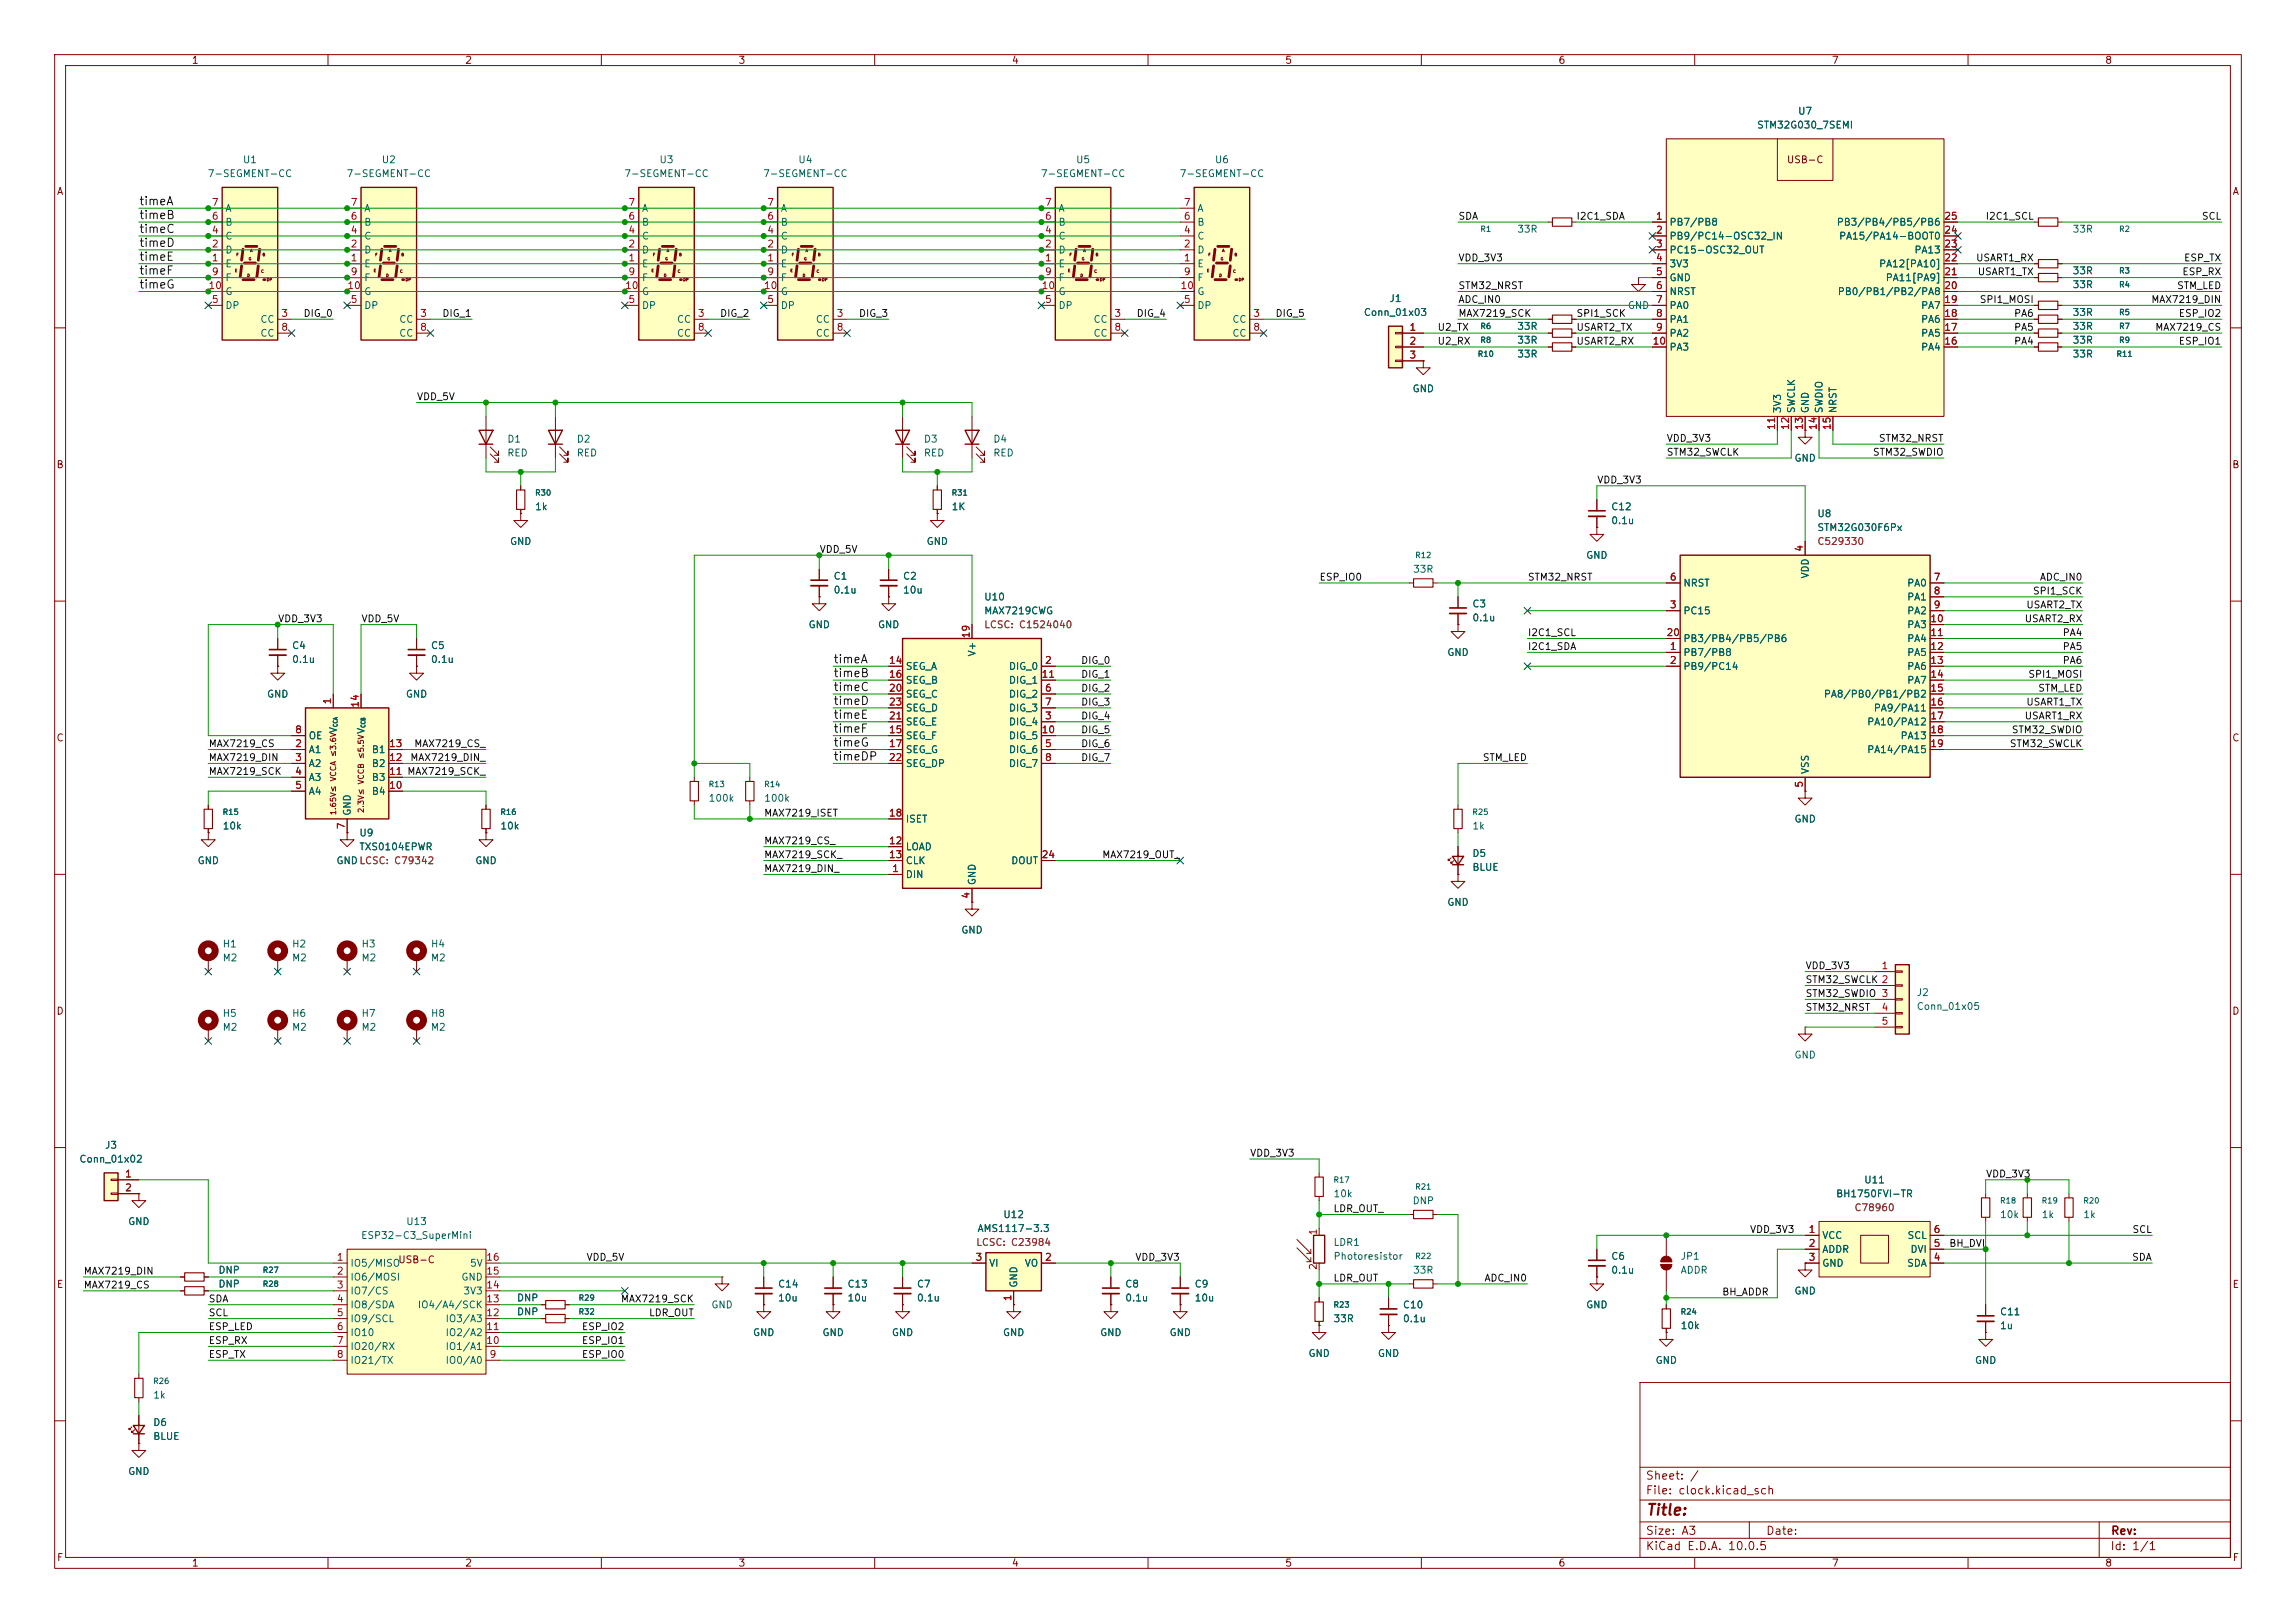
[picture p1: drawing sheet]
<svg xmlns="http://www.w3.org/2000/svg" width="420mm" height="297mm" viewBox="0 0 420 297" stroke-linecap="round" stroke-linejoin="round" font-family="sans-serif">
<defs><g id="words">
<text font-size="2" fill="#840000" x="301" y="277.8">Title:</text>
<g font-size="1.5" fill="#0f0f0f">
<text x="25.3" y="40.5">timeB</text>
<text x="25.3" y="37.9">timeA</text>
<text x="25.3" y="45.6">timeD</text>
<text x="25.3" y="43">timeC</text>
<text x="25.3" y="48.1">timeE</text>
<text x="25.3" y="50.6">timeF</text>
<text x="25.3" y="53.2">timeG</text>
<text x="152.3" y="121.8">timeA</text>
<text x="152.3" y="124.3">timeB</text>
<text x="152.3" y="126.8">timeC</text>
<text x="152.3" y="129.4">timeD</text>
<text x="152.3" y="131.9">timeE</text>
<text x="152.3" y="134.5">timeF</text>
<text x="152.3" y="137">timeG</text>
<text x="152.3" y="139.5">timeDP</text>
</g>
<g font-size="1.5" fill="#840000">
<text x="300.9" y="273.8">File: clock.kicad_sch</text>
<text x="300.9" y="271.1">Sheet: /</text>
<text x="300.9" y="281.2">Size: A3</text>
<text x="322.9" y="281.2">Date:</text>
<text x="386" y="281.2">Rev:</text>
<text x="300.9" y="284">KiCad E.D.A. 10.0.5</text>
<text x="385.9" y="284">Id: 1/1</text>
</g>
<g font-size="1.3" fill="#840000">
<text x="35" y="12">1</text>
<text x="85" y="12">2</text>
<text x="135" y="12">3</text>
<text x="185" y="12">4</text>
<text x="235" y="12">5</text>
<text x="285" y="12">6</text>
<text x="335" y="12">7</text>
<text x="385" y="12">8</text>
<text x="10.3" y="36">A</text>
<text x="326.7" y="30.2">USB-C</text>
<text x="408.3" y="36">A</text>
<text x="10.2" y="86">B</text>
<text x="408.2" y="86">B</text>
<text x="10.2" y="136">C</text>
<text x="408.2" y="136">C</text>
<text x="10.2" y="186">D</text>
<text x="408.2" y="186">D</text>
<text x="72.7" y="231.5">USB-C</text>
<text x="10.3" y="236">E</text>
<text x="408.3" y="236">E</text>
<text x="10.3" y="286">F</text>
<text x="35" y="287">1</text>
<text x="85" y="287">2</text>
<text x="135" y="287">3</text>
<text x="185" y="287">4</text>
<text x="235" y="287">5</text>
<text x="285" y="287">6</text>
<text x="335" y="287">7</text>
<text x="385" y="287">8</text>
<text x="408.3" y="286">F</text>
</g>
<g font-size="1.3" fill="#006464">
<text x="321.3" y="23.8">STM32G030_7SEMI</text>
<text x="328.8" y="21.3">U7</text>
<text x="37.9" y="32.7">7-SEGMENT-CC</text>
<text x="44.3" y="30.2">U1</text>
<text x="63.3" y="32.7">7-SEGMENT-CC</text>
<text x="69.7" y="30.2">U2</text>
<text x="114.1" y="32.7">7-SEGMENT-CC</text>
<text x="120.5" y="30.2">U3</text>
<text x="139.5" y="32.7">7-SEGMENT-CC</text>
<text x="145.9" y="30.2">U4</text>
<text x="190.3" y="32.7">7-SEGMENT-CC</text>
<text x="196.7" y="30.2">U5</text>
<text x="215.7" y="32.7">7-SEGMENT-CC</text>
<text x="222.1" y="30.2">U6</text>
<text x="41.1" y="41.6">B</text>
<text x="41.1" y="39.1">A</text>
<text x="66.5" y="41.6">B</text>
<text x="66.5" y="39.1">A</text>
<text x="117.3" y="41.6">B</text>
<text x="117.3" y="39.1">A</text>
<text x="142.7" y="41.6">B</text>
<text x="142.7" y="39.1">A</text>
<text x="193.5" y="41.6">B</text>
<text x="193.5" y="39.1">A</text>
<text x="218.9" y="41.6">B</text>
<text x="218.9" y="39.1">A</text>
<text x="305.3" y="41.6">PB7/PB8</text>
<text x="335.9" y="41.6">PB3/PB4/PB5/PB6</text>
<text x="41.1" y="46.7">D</text>
<text x="41.1" y="44.1">C</text>
<text x="66.5" y="46.7">D</text>
<text x="66.5" y="44.1">C</text>
<text x="117.3" y="46.7">D</text>
<text x="117.3" y="44.1">C</text>
<text x="142.7" y="46.7">D</text>
<text x="142.7" y="44.1">C</text>
<text x="193.5" y="46.7">D</text>
<text x="193.5" y="44.1">C</text>
<text x="218.9" y="46.7">D</text>
<text x="218.9" y="44.1">C</text>
<text x="277.4" y="42.9">33R</text>
<text x="305.3" y="44.1">PB9/PC14-OSC32_IN</text>
<text x="305.3" y="46.7">PC15-OSC32_OUT</text>
<text x="336.3" y="44.1">PA15/PA14-BOOT0</text>
<text x="350.1" y="46.7">PA13</text>
<text x="379" y="42.9">33R</text>
<text x="41.1" y="49.2">E</text>
<text x="41.1" y="51.8">F</text>
<text x="66.5" y="49.2">E</text>
<text x="66.5" y="51.8">F</text>
<text x="117.3" y="49.2">E</text>
<text x="117.3" y="51.8">F</text>
<text x="142.7" y="49.2">E</text>
<text x="142.7" y="51.8">F</text>
<text x="193.5" y="49.2">E</text>
<text x="193.5" y="51.8">F</text>
<text x="218.9" y="49.2">E</text>
<text x="218.9" y="51.8">F</text>
<text x="305.3" y="49.2">3V3</text>
<text x="305.3" y="51.8">GND</text>
<text x="343.6" y="49.2">PA12[PA10]</text>
<text x="344.8" y="51.8">PA11[PA9]</text>
<text x="379" y="50.5">33R</text>
<text x="379" y="53">33R</text>
<text x="41.1" y="56.8">DP</text>
<text x="41.1" y="54.3">G</text>
<text x="47.5" y="59.4">CC</text>
<text x="66.5" y="56.8">DP</text>
<text x="66.5" y="54.3">G</text>
<text x="72.9" y="59.4">CC</text>
<text x="117.3" y="56.8">DP</text>
<text x="117.3" y="54.3">G</text>
<text x="123.7" y="59.4">CC</text>
<text x="142.7" y="56.8">DP</text>
<text x="142.7" y="54.3">G</text>
<text x="149.1" y="59.4">CC</text>
<text x="193.5" y="56.8">DP</text>
<text x="193.5" y="54.3">G</text>
<text x="199.9" y="59.4">CC</text>
<text x="218.9" y="56.8">DP</text>
<text x="218.9" y="54.3">G</text>
<text x="225.3" y="59.4">CC</text>
<text x="249.4" y="58.1">Conn_01x03</text>
<text x="254.1" y="55.6">J1</text>
<text x="297.7" y="56.8">GND</text>
<text x="305.3" y="56.8">PA0</text>
<text x="305.3" y="59.4">PA1</text>
<text x="305.3" y="54.3">NRST</text>
<text x="336.1" y="54.3">PB0/PB1/PB2/PA8</text>
<text x="351.3" y="59.4">PA6</text>
<text x="351.3" y="56.8">PA7</text>
<text x="379" y="58.1">33R</text>
<text x="47.5" y="61.9">CC</text>
<text x="72.9" y="61.9">CC</text>
<text x="123.7" y="61.9">CC</text>
<text x="149.1" y="61.9">CC</text>
<text x="199.9" y="61.9">CC</text>
<text x="225.3" y="61.9">CC</text>
<text x="277.4" y="60.7">33R</text>
<text x="277.4" y="63.2">33R</text>
<text x="277.4" y="65.7">33R</text>
<text x="305.3" y="61.9">PA2</text>
<text x="305.3" y="64.5">PA3</text>
<text x="351.3" y="64.5">PA4</text>
<text x="351.3" y="61.9">PA5</text>
<text x="379" y="63.2">33R</text>
<text x="379" y="60.7">33R</text>
<text x="379" y="65.7">33R</text>
<text x="258.3" y="72.1">GND</text>
<text x="326.1" y="75.7" transform="rotate(-90 326.1 75.7)">3V3</text>
<text x="328.6" y="75.7" transform="rotate(-90 328.6 75.7)">SWCLK</text>
<text x="331.2" y="75.7" transform="rotate(-90 331.2 75.7)">GND</text>
<text x="333.7" y="75.7" transform="rotate(-90 333.7 75.7)">SWDIO</text>
<text x="336.2" y="75.7" transform="rotate(-90 336.2 75.7)">NRST</text>
<text x="92.7" y="81.3">D1</text>
<text x="92.7" y="83.8">RED</text>
<text x="105.4" y="81.3">D2</text>
<text x="105.4" y="83.8">RED</text>
<text x="168.9" y="81.3">D3</text>
<text x="168.9" y="83.8">RED</text>
<text x="181.6" y="81.3">D4</text>
<text x="181.6" y="83.8">RED</text>
<text x="328.1" y="84.8">GND</text>
<text x="97.8" y="93.7">1k</text>
<text x="174" y="93.7">1K</text>
<text x="294.6" y="93.7">C12</text>
<text x="332.3" y="94.9">U8</text>
<text x="93.2" y="100">GND</text>
<text x="169.4" y="100">GND</text>
<text x="294.6" y="96.2">0.1u</text>
<text x="332.3" y="97.5">STM32G030F6Px</text>
<text x="152.4" y="106.4">C1</text>
<text x="165.1" y="106.4">C2</text>
<text x="258.4" y="105.1">33R</text>
<text x="290" y="102.6">GND</text>
<text x="307.8" y="107.6">NRST</text>
<text x="331.2" y="106" transform="rotate(-90 331.2 106)">VDD</text>
<text x="348.8" y="107.6">PA0</text>
<text x="152.4" y="108.9">0.1u</text>
<text x="165.1" y="108.9">10u</text>
<text x="179.9" y="110.2">U10</text>
<text x="179.9" y="112.7">MAX7219CWG</text>
<text x="269.2" y="111.5">C3</text>
<text x="269.2" y="114">0.1u</text>
<text x="307.8" y="112.7">PC15</text>
<text x="348.8" y="110.2">PA1</text>
<text x="348.8" y="112.7">PA2</text>
<text x="53.3" y="119.1">C4</text>
<text x="78.7" y="119.1">C5</text>
<text x="147.8" y="115.3">GND</text>
<text x="160.5" y="115.3">GND</text>
<text x="307.8" y="117.8">PB3/PB4/PB5/PB6</text>
<text x="348.8" y="115.3">PA3</text>
<text x="348.8" y="117.8">PA4</text>
<text x="53.3" y="121.6">0.1u</text>
<text x="78.7" y="121.6">0.1u</text>
<text x="165.6" y="122.9">SEG_A</text>
<text x="165.6" y="125.4">SEG_B</text>
<text x="178.8" y="120.2" transform="rotate(-90 178.8 120.2)">V+</text>
<text x="184.4" y="122.9">DIG_0</text>
<text x="184.4" y="125.4">DIG_1</text>
<text x="264.6" y="120.3">GND</text>
<text x="307.8" y="120.3">PB7/PB8</text>
<text x="307.8" y="122.9">PB9/PC14</text>
<text x="348.8" y="120.3">PA5</text>
<text x="348.8" y="122.9">PA6</text>
<text x="348.8" y="125.4">PA7</text>
<text x="48.7" y="128">GND</text>
<text x="74.1" y="128">GND</text>
<text x="165.6" y="128">SEG_C</text>
<text x="165.6" y="130.5">SEG_D</text>
<text x="184.4" y="128">DIG_2</text>
<text x="184.4" y="130.5">DIG_3</text>
<text x="333.5" y="128">PA8/PB0/PB1/PB2</text>
<text x="342.6" y="130.5">PA9/PA11</text>
<text x="56.4" y="135.6">OE</text>
<text x="61.9" y="134.3" transform="rotate(-90 61.9 134.3)">V</text>
<text x="67" y="134.4" transform="rotate(-90 67 134.4)">V</text>
<text x="165.6" y="135.6">SEG_F</text>
<text x="165.6" y="133">SEG_E</text>
<text x="184.4" y="133">DIG_4</text>
<text x="184.4" y="135.6">DIG_5</text>
<text x="341.4" y="133">PA10/PA12</text>
<text x="347.5" y="135.6">PA13</text>
<text x="56.4" y="138.1">A1</text>
<text x="56.4" y="140.7">A2</text>
<text x="56.4" y="143.2">A3</text>
<text x="67.9" y="143.2">B3</text>
<text x="67.9" y="140.7">B2</text>
<text x="67.9" y="138.1">B1</text>
<text x="165.6" y="138.1">SEG_G</text>
<text x="165.6" y="140.7">SEG_DP</text>
<text x="184.4" y="138.1">DIG_6</text>
<text x="184.4" y="140.7">DIG_7</text>
<text x="331.2" y="141.8" transform="rotate(-90 331.2 141.8)">VSS</text>
<text x="341.4" y="138.1">PA14/PA15</text>
<text x="56.4" y="145.7">A4</text>
<text x="64.5" y="149.4" transform="rotate(-90 64.5 149.4)">GND</text>
<text x="67.9" y="145.7">B4</text>
<text x="129.5" y="147">100k</text>
<text x="139.7" y="147">100k</text>
<text x="40.6" y="152.1">10k</text>
<text x="65.6" y="153.4">U9</text>
<text x="65.6" y="155.9">TXS0104EPWR</text>
<text x="91.4" y="152.1">10k</text>
<text x="165.6" y="155.9">LOAD</text>
<text x="165.6" y="150.8">ISET</text>
<text x="269.2" y="152.1">1k</text>
<text x="328.1" y="150.8">GND</text>
<text x="36" y="158.4">GND</text>
<text x="61.4" y="158.4">GNDLCSC: C79342</text>
<text x="86.8" y="158.4">GND</text>
<text x="165.6" y="161">DIN</text>
<text x="165.6" y="158.4">CLK</text>
<text x="184.9" y="158.4">DOUT</text>
<text x="269.2" y="157.1">D5</text>
<text x="269.2" y="159.6">BLUE</text>
<text x="178.8" y="162.1" transform="rotate(-90 178.8 162.1)">GND</text>
<text x="264.6" y="166.1">GND</text>
<text x="40.6" y="173.7">H1</text>
<text x="53.3" y="173.7">H2</text>
<text x="66" y="173.7">H3</text>
<text x="78.7" y="173.7">H4</text>
<text x="175.7" y="171.1">GND</text>
<text x="40.6" y="176.2">M2</text>
<text x="53.3" y="176.2">M2</text>
<text x="66" y="176.2">M2</text>
<text x="78.7" y="176.2">M2</text>
<text x="350.5" y="182.6">J2</text>
<text x="350.5" y="185.1">Conn_01x05</text>
<text x="40.6" y="186.4">H5</text>
<text x="40.6" y="188.9">M2</text>
<text x="53.3" y="186.4">H6</text>
<text x="53.3" y="188.9">M2</text>
<text x="66" y="186.4">H7</text>
<text x="66" y="188.9">M2</text>
<text x="78.7" y="186.4">H8</text>
<text x="78.7" y="188.9">M2</text>
<text x="328.1" y="194">GND</text>
<text x="14.4" y="213.1">Conn_01x02</text>
<text x="19.1" y="210.5">J3</text>
<text x="243.8" y="219.4">10k</text>
<text x="258.3" y="220.7">DNP</text>
<text x="335.8" y="219.4">BH1750FVI-TR</text>
<text x="340.9" y="216.9">U11</text>
<text x="23.3" y="224.5">GND</text>
<text x="65.9" y="227">ESP32-C3_SuperMini</text>
<text x="74.2" y="224.5">U13</text>
<text x="178.7" y="225.8">AMS1117-3.3</text>
<text x="183.4" y="223.2">U12</text>
<text x="333.2" y="227">VCC</text>
<text x="348.8" y="227">SCL</text>
<text x="365.7" y="223.2">10k</text>
<text x="373.4" y="223.2">1k</text>
<text x="381" y="223.2">1k</text>
<text x="39.8" y="233.4">DNP</text>
<text x="64" y="232.1">IO5/MISO</text>
<text x="85.9" y="232.1">5V</text>
<text x="180.8" y="232.1">VI</text>
<text x="187.3" y="232.1">VO</text>
<text x="243.8" y="228.3">LDR1</text>
<text x="243.8" y="230.8">Photoresistor</text>
<text x="258.4" y="233.4">33R</text>
<text x="294.6" y="230.8">C6</text>
<text x="294.6" y="233.4">0.1u</text>
<text x="307.3" y="230.8">JP1</text>
<text x="307.3" y="233.4">ADDR</text>
<text x="333.2" y="229.6">ADDR</text>
<text x="333.2" y="232.1">GND</text>
<text x="348.8" y="232.1">SDA</text>
<text x="349.4" y="229.6">DVI</text>
<text x="39.8" y="235.9">DNP</text>
<text x="64" y="234.6">IO6/MOSI</text>
<text x="64" y="237.2">IO7/CS</text>
<text x="64" y="239.7">IO8/SDA</text>
<text x="76.3" y="239.7">IO4/A4/SCK</text>
<text x="84.3" y="234.6">GND</text>
<text x="84.7" y="237.2">3V3</text>
<text x="94.5" y="238.5">DNP</text>
<text x="130" y="239.7">GND</text>
<text x="142.2" y="235.9">C14</text>
<text x="142.2" y="238.5">10u</text>
<text x="154.9" y="235.9">C13</text>
<text x="154.9" y="238.5">10u</text>
<text x="167.6" y="235.9">C7</text>
<text x="167.6" y="238.5">0.1u</text>
<text x="186.4" y="235.7" transform="rotate(-90 186.4 235.7)">GND</text>
<text x="205.7" y="235.9">C8</text>
<text x="205.7" y="238.5">0.1u</text>
<text x="218.4" y="235.9">C9</text>
<text x="218.4" y="238.5">10u</text>
<text x="256.5" y="239.7">C10</text>
<text x="290" y="239.7">GND</text>
<text x="328.1" y="237.2">GND</text>
<text x="64" y="242.3">IO9/SCL</text>
<text x="64" y="244.8">IO10</text>
<text x="81.4" y="244.8">IO2/A2</text>
<text x="81.4" y="242.3">IO3/A3</text>
<text x="94.5" y="241">DNP</text>
<text x="137.6" y="244.8">GND</text>
<text x="150.3" y="244.8">GND</text>
<text x="163" y="244.8">GND</text>
<text x="183.4" y="244.8">GND</text>
<text x="201.1" y="244.8">GND</text>
<text x="213.8" y="244.8">GND</text>
<text x="243.8" y="242.3">33R</text>
<text x="256.5" y="242.3">0.1u</text>
<text x="307.3" y="243.5">10k</text>
<text x="365.7" y="241">C11</text>
<text x="365.7" y="243.5">1u</text>
<text x="64" y="247.3">IO20/RX</text>
<text x="64" y="249.9">IO21/TX</text>
<text x="81.4" y="249.9">IO0/A0</text>
<text x="81.4" y="247.3">IO1/A1</text>
<text x="239.2" y="248.6">GND</text>
<text x="251.9" y="248.6">GND</text>
<text x="302.7" y="249.9">GND</text>
<text x="361.2" y="249.9">GND</text>
<text x="27.9" y="256.2">1k</text>
<text x="27.9" y="261.2">D6</text>
<text x="27.9" y="263.8">BLUE</text>
<text x="23.3" y="270.2">GND</text>
</g>
<g font-size="1.3" fill="#a90000">
<text x="38.6" y="40.5">6</text>
<text x="38.6" y="38">7</text>
<text x="64" y="40.5">6</text>
<text x="64" y="38">7</text>
<text x="114.8" y="40.5">6</text>
<text x="114.8" y="38">7</text>
<text x="140.2" y="40.5">6</text>
<text x="140.2" y="38">7</text>
<text x="191" y="40.5">6</text>
<text x="191" y="38">7</text>
<text x="216.4" y="40.5">6</text>
<text x="216.4" y="38">7</text>
<text x="302.8" y="40.5">1</text>
<text x="355.5" y="40.5">25</text>
<text x="38.6" y="45.6">2</text>
<text x="38.6" y="43">4</text>
<text x="64" y="45.6">2</text>
<text x="64" y="43">4</text>
<text x="114.8" y="45.6">2</text>
<text x="114.8" y="43">4</text>
<text x="140.2" y="45.6">2</text>
<text x="140.2" y="43">4</text>
<text x="191" y="45.6">2</text>
<text x="191" y="43">4</text>
<text x="216.4" y="45.6">2</text>
<text x="216.4" y="43">4</text>
<text x="302.8" y="43">2</text>
<text x="302.8" y="45.6">3</text>
<text x="355.5" y="45.6">23</text>
<text x="355.5" y="43">24</text>
<text x="38" y="53.2">10</text>
<text x="38.6" y="48.1">1</text>
<text x="38.6" y="50.7">9</text>
<text x="63.4" y="53.2">10</text>
<text x="64" y="48.1">1</text>
<text x="64" y="50.7">9</text>
<text x="114.2" y="53.2">10</text>
<text x="114.8" y="48.1">1</text>
<text x="114.8" y="50.7">9</text>
<text x="139.6" y="53.2">10</text>
<text x="140.2" y="48.1">1</text>
<text x="140.2" y="50.7">9</text>
<text x="190.4" y="53.2">10</text>
<text x="191" y="48.1">1</text>
<text x="191" y="50.7">9</text>
<text x="215.8" y="53.2">10</text>
<text x="216.4" y="48.1">1</text>
<text x="216.4" y="50.7">9</text>
<text x="302.8" y="48.1">4</text>
<text x="302.8" y="50.7">5</text>
<text x="302.8" y="53.2">6</text>
<text x="355.5" y="53.2">20</text>
<text x="355.5" y="50.7">21</text>
<text x="355.5" y="48.1">22</text>
<text x="38.6" y="55.7">5</text>
<text x="51.3" y="58.3">3</text>
<text x="64" y="55.7">5</text>
<text x="76.7" y="58.3">3</text>
<text x="114.8" y="55.7">5</text>
<text x="127.5" y="58.3">3</text>
<text x="140.2" y="55.7">5</text>
<text x="152.9" y="58.3">3</text>
<text x="191" y="55.7">5</text>
<text x="203.7" y="58.3">3</text>
<text x="216.4" y="55.7">5</text>
<text x="229.1" y="58.3">3</text>
<text x="302.8" y="55.7">7</text>
<text x="302.8" y="58.3">8</text>
<text x="355.5" y="58.3">18</text>
<text x="355.5" y="55.7">19</text>
<text x="51.3" y="60.8">8</text>
<text x="76.7" y="60.8">8</text>
<text x="127.5" y="60.8">8</text>
<text x="152.9" y="60.8">8</text>
<text x="203.7" y="60.8">8</text>
<text x="229.1" y="60.8">8</text>
<text x="257.7" y="60.8">1</text>
<text x="257.7" y="63.4">2</text>
<text x="257.7" y="65.9">3</text>
<text x="302.2" y="63.4">10</text>
<text x="302.8" y="60.8">9</text>
<text x="355.5" y="63.4">16</text>
<text x="355.5" y="60.8">17</text>
<text x="325" y="78.8" transform="rotate(-90 325 78.8)">11</text>
<text x="327.5" y="78.8" transform="rotate(-90 327.5 78.8)">12</text>
<text x="330.1" y="78.8" transform="rotate(-90 330.1 78.8)">13</text>
<text x="332.6" y="78.8" transform="rotate(-90 332.6 78.8)">14</text>
<text x="335.1" y="78.8" transform="rotate(-90 335.1 78.8)">15</text>
<text x="330.1" y="101.1" transform="rotate(-90 330.1 101.1)">4</text>
<text x="305.3" y="106.5">6</text>
<text x="353.6" y="106.5">7</text>
<text x="305.3" y="111.6">3</text>
<text x="353.6" y="109.1">8</text>
<text x="353.6" y="111.6">9</text>
<text x="177.7" y="116.9" transform="rotate(-90 177.7 116.9)">19</text>
<text x="304.7" y="116.7">20</text>
<text x="305.3" y="119.2">1</text>
<text x="353" y="114.2">10</text>
<text x="353" y="116.7">11</text>
<text x="353" y="119.2">12</text>
<text x="162.5" y="121.8">14</text>
<text x="162.5" y="124.3">16</text>
<text x="190.4" y="124.3">11</text>
<text x="191" y="121.8">2</text>
<text x="305.3" y="121.8">2</text>
<text x="353" y="121.8">13</text>
<text x="353" y="124.3">14</text>
<text x="60.8" y="129" transform="rotate(-90 60.8 129)">1</text>
<text x="65.9" y="129.6" transform="rotate(-90 65.9 129.6)">14</text>
<text x="162.5" y="126.9">20</text>
<text x="162.5" y="131.9">21</text>
<text x="162.5" y="129.4">23</text>
<text x="191" y="131.9">3</text>
<text x="191" y="126.9">6</text>
<text x="191" y="129.4">7</text>
<text x="353" y="126.9">15</text>
<text x="353" y="129.4">16</text>
<text x="353" y="131.9">17</text>
<text x="53.9" y="137">2</text>
<text x="53.9" y="134.5">8</text>
<text x="71.1" y="137">13</text>
<text x="162.5" y="134.5">15</text>
<text x="162.5" y="137">17</text>
<text x="190.4" y="134.5">10</text>
<text x="191" y="137">5</text>
<text x="353" y="134.5">18</text>
<text x="353" y="137">19</text>
<text x="53.9" y="139.6">3</text>
<text x="53.9" y="142.1">4</text>
<text x="71.1" y="142.1">11 MAX7219_SCK_</text>
<text x="71.1" y="139.6">12</text>
<text x="71.1" y="142.1">11</text>
<text x="162.5" y="139.6">22</text>
<text x="191" y="139.6">8</text>
<text x="53.9" y="144.6">5</text>
<text x="71.1" y="144.6">10</text>
<text x="162.5" y="149.7">18</text>
<text x="330.1" y="144.2" transform="rotate(-90 330.1 144.2)">5</text>
<text x="63.4" y="151.9" transform="rotate(-90 63.4 151.9)">7</text>
<text x="162.5" y="154.8">12</text>
<text x="162.5" y="157.3">13</text>
<text x="163.1" y="159.9">1</text>
<text x="190.4" y="157.3">24</text>
<text x="177.7" y="164.6" transform="rotate(-90 177.7 164.6)">4</text>
<text x="344.1" y="177.7">1</text>
<text x="344.1" y="185.3">4</text>
<text x="344.1" y="187.8">5</text>
<text x="22.8" y="215.8">1</text>
<text x="22.8" y="218.3">2</text>
<text x="241.2" y="226.2" transform="rotate(-90 241.2 226.2)">1</text>
<text x="330.7" y="225.9">1</text>
<text x="353.6" y="225.9">6</text>
<text x="61.5" y="231">1</text>
<text x="61.5" y="233.5">2</text>
<text x="88.8" y="231">16</text>
<text x="88.8" y="233.5">15</text>
<text x="178.3" y="231">3</text>
<text x="191" y="231">2</text>
<text x="241.2" y="232.5" transform="rotate(-90 241.2 232.5)">2</text>
<text x="330.7" y="228.5">2</text>
<text x="330.7" y="231">3</text>
<text x="353.6" y="231">4</text>
<text x="353.6" y="228.5">5</text>
<text x="61.5" y="236.1">3</text>
<text x="61.5" y="238.6">4</text>
<text x="88.8" y="238.6">13</text>
<text x="88.8" y="236.1">14</text>
<text x="185.3" y="238.2" transform="rotate(-90 185.3 238.2)">1</text>
<text x="61.5" y="241.2">5</text>
<text x="61.5" y="243.7">6</text>
<text x="88.8" y="243.7">11</text>
<text x="88.8" y="241.2">12</text>
<text x="61.5" y="246.2">7</text>
<text x="61.5" y="248.8">8</text>
<text x="88.8" y="246.2">10</text>
<text x="89.4" y="248.8">9</text>
</g>
<g font-size="1.3" fill="#0f0f0f">
<text x="266.7" y="40.5">SDA</text>
<text x="288.3" y="40.5">I2C1_SDA</text>
<text x="363.1" y="40.5">I2C1_SCL</text>
<text x="402.7" y="40.5">SCL</text>
<text x="266.7" y="53.2">STM32_NRST</text>
<text x="266.7" y="48.1">VDD_3V3</text>
<text x="361.4" y="48.1">USART1_RX</text>
<text x="361.7" y="50.7">USART1_TX</text>
<text x="398.1" y="53.2">STM_LED</text>
<text x="399.1" y="50.7">ESP_RX</text>
<text x="399.4" y="48.1">ESP_TX</text>
<text x="55.4" y="58.3">DIG_0</text>
<text x="80.8" y="58.3">DIG_1</text>
<text x="131.6" y="58.3">DIG_2</text>
<text x="157" y="58.3">DIG_3</text>
<text x="207.8" y="58.3">DIG_4</text>
<text x="233.2" y="58.3">DIG_5</text>
<text x="266.7" y="55.8">ADC_IN0</text>
<text x="266.7" y="58.3">MAX7219_SCK</text>
<text x="288.3" y="58.3">SPI1_SCK</text>
<text x="362" y="55.8">SPI1_MOSI</text>
<text x="368.3" y="58.3">PA6</text>
<text x="393.4" y="55.8">MAX7219_DIN</text>
<text x="398.4" y="58.3">ESP_IO2</text>
<text x="262.9" y="60.8">U2_TX</text>
<text x="262.9" y="63.4">U2_RX</text>
<text x="288.3" y="60.8">USART2_TX</text>
<text x="288.3" y="63.4">USART2_RX</text>
<text x="368.3" y="63.4">PA4</text>
<text x="368.3" y="60.8">PA5</text>
<text x="394.1" y="60.8">MAX7219_CS</text>
<text x="398.4" y="63.4">ESP_IO1</text>
<text x="76.2" y="73.5">VDD_5V</text>
<text x="304.8" y="83.7">STM32_SWCLK</text>
<text x="304.8" y="81.2">VDD_3V3</text>
<text x="342.5" y="83.7">STM32_SWDIO</text>
<text x="343.6" y="81.2">STM32_NRST</text>
<text x="292.1" y="88.8">VDD_3V3</text>
<text x="149.8" y="101.5">VDD_5V</text>
<text x="241.3" y="106.6">ESP_IO0</text>
<text x="279.4" y="106.6">STM32_NRST</text>
<text x="373" y="106.6">ADC_IN0</text>
<text x="370.6" y="111.6">USART2_TX</text>
<text x="371.8" y="109.1">SPI1_SCK</text>
<text x="50.8" y="114.2">VDD_3V3</text>
<text x="66" y="114.2">VDD_5V</text>
<text x="279.4" y="116.7">I2C1_SCL</text>
<text x="279.4" y="119.3">I2C1_SDA</text>
<text x="370.3" y="114.2">USART2_RX</text>
<text x="377.2" y="116.7">PA4</text>
<text x="377.2" y="119.3">PA5</text>
<text x="197.7" y="124.3">DIG_1</text>
<text x="197.7" y="121.8">DIG_0</text>
<text x="370.9" y="124.3">SPI1_MOSI</text>
<text x="377.2" y="121.8">PA6</text>
<text x="197.7" y="129.4">DIG_3</text>
<text x="197.7" y="126.9">DIG_2</text>
<text x="197.7" y="132">DIG_4</text>
<text x="370.3" y="132">USART1_RX</text>
<text x="370.6" y="129.4">USART1_TX</text>
<text x="372.7" y="126.9">STM_LED</text>
<text x="38.1" y="137">MAX7219_CS</text>
<text x="75.7" y="137">MAX7219_CS_</text>
<text x="197.7" y="137">DIG_6</text>
<text x="197.7" y="134.5">DIG_5</text>
<text x="367.5" y="137">STM32_SWCLK</text>
<text x="367.9" y="134.5">STM32_SWDIO</text>
<text x="38.1" y="142.1">MAX7219_SCK</text>
<text x="38.1" y="139.6">MAX7219_DIN</text>
<text x="74.9" y="139.6">MAX7219_DIN_</text>
<text x="197.7" y="139.6">DIG_7</text>
<text x="271.1" y="139.6">STM_LED</text>
<text x="139.7" y="149.7">MAX7219_ISET</text>
<text x="139.7" y="154.8">MAX7219_CS_</text>
<text x="139.7" y="159.9">MAX7219_DIN_</text>
<text x="139.7" y="157.4">MAX7219_SCK_</text>
<text x="201.5" y="157.4">MAX7219_OUT_</text>
<text x="330.2" y="177.7">VDD_3V3</text>
<text x="330.2" y="180.2">STM32_SWCLK 2</text>
<text x="330.2" y="182.8">STM32_SWDIO 3</text>
<text x="330.2" y="185.3">STM32_NRST</text>
<text x="228.6" y="212">VDD_3V3</text>
<text x="363.2" y="215.8">VDD_3V3</text>
<text x="243.8" y="222.1">LDR_OUT_</text>
<text x="320" y="225.9">VDD_3V3</text>
<text x="390" y="225.9">SCL</text>
<text x="15.2" y="233.6">MAX7219_DIN</text>
<text x="107.2" y="231">VDD_5V</text>
<text x="207.6" y="231">VDD_3V3</text>
<text x="356.5" y="228.5">BH_DVI</text>
<text x="389.9" y="231">SDA</text>
<text x="15.2" y="236.1">MAX7219_CS</text>
<text x="38.1" y="238.6">SDA</text>
<text x="113.5" y="238.6">MAX7219_SCK</text>
<text x="243.8" y="234.8">LDR_OUT</text>
<text x="271.4" y="234.8">ADC_IN0</text>
<text x="314.9" y="237.4">BH_ADDR</text>
<text x="38.1" y="243.7">ESP_LED</text>
<text x="38.1" y="241.2">SCL</text>
<text x="106.3" y="243.7">ESP_IO2</text>
<text x="118.6" y="241.2">LDR_OUT</text>
<text x="38.1" y="248.8">ESP_TX</text>
<text x="38.1" y="246.3">ESP_RX</text>
<text x="106.3" y="246.3">ESP_IO1</text>
<text x="106.3" y="248.8">ESP_IO0</text>
</g>
<g font-size="1.3" fill="#840084">
<text x="332.3" y="100">C529330</text>
<text x="179.9" y="115.3">LCSC: C1524040</text>
<text x="339.1" y="221.9">C78960</text>
<text x="178.5" y="228.3">LCSC: C23984</text>
</g>
<g font-size="1" fill="#006464">
<text x="270.7" y="42.7">R1</text>
<text x="387.5" y="42.7">R2</text>
<text x="387.5" y="50.3">R3</text>
<text x="387.5" y="52.8">R4</text>
<text x="387.5" y="57.9">R5</text>
<text x="270.2" y="65.5">R10</text>
<text x="270.7" y="60.5">R6</text>
<text x="270.7" y="63">R8</text>
<text x="387" y="65.5">R11</text>
<text x="387.5" y="63">R9</text>
<text x="387.5" y="60.5">R7</text>
<text x="97.8" y="90.9">R30</text>
<text x="174" y="90.9">R31</text>
<text x="258.8" y="102.4">R12</text>
<text x="40.6" y="149.4">R15</text>
<text x="91.4" y="149.4">R16</text>
<text x="129.5" y="144.3">R13</text>
<text x="139.7" y="144.3">R14</text>
<text x="269.2" y="149.4">R25</text>
<text x="243.8" y="216.7">R17</text>
<text x="258.8" y="217.9">R21</text>
<text x="365.7" y="220.5">R18</text>
<text x="373.4" y="220.5">R19</text>
<text x="381" y="220.5">R20</text>
<text x="48" y="233.2">R27</text>
<text x="258.8" y="230.6">R22</text>
<text x="48" y="235.7">R28</text>
<text x="105.7" y="238.3">R29</text>
<text x="243.8" y="239.5">R23</text>
<text x="105.7" y="240.8">R32</text>
<text x="307.3" y="240.8">R24</text>
<text x="27.9" y="253.5">R26</text>
</g>
<g font-size="1" fill="#840000">
<text x="61.7" y="149.3" transform="rotate(-90 61.7 149.3)">1.65V≤ VCCA ≤3.6V</text>
<text x="66.8" y="148.9" transform="rotate(-90 66.8 148.9)">2.3V≤ VCCB ≤5.5V</text>
</g>
<g font-size=".8" fill="#006464">
<text x="61.9" y="133.1" transform="rotate(-90 61.9 133.1)">CCA</text>
<text x="67" y="133.3" transform="rotate(-90 67 133.3)">CCB</text>
</g>
<g font-size=".5" fill="#840000">
<text x="43.2" y="47">F</text>
<text x="45.4" y="47.8">G</text>
<text x="45.7" y="46.2">A</text>
<text x="48" y="47">B</text>
<text x="68.6" y="47">F</text>
<text x="70.8" y="47.8">G</text>
<text x="71.1" y="46.2">A</text>
<text x="73.4" y="47">B</text>
<text x="119.4" y="47">F</text>
<text x="121.6" y="47.8">G</text>
<text x="121.9" y="46.2">A</text>
<text x="124.2" y="47">B</text>
<text x="144.8" y="47">F</text>
<text x="147" y="47.8">G</text>
<text x="147.3" y="46.2">A</text>
<text x="149.6" y="47">B</text>
<text x="195.6" y="47">F</text>
<text x="197.8" y="47.8">G</text>
<text x="198.1" y="46.2">A</text>
<text x="200.4" y="47">B</text>
<text x="221" y="47">F</text>
<text x="223.2" y="47.8">G</text>
<text x="223.5" y="46.2">A</text>
<text x="225.8" y="47">B</text>
<text x="42.9" y="49.9">E</text>
<text x="45.2" y="50.8">D</text>
<text x="47.7" y="50">C</text>
<text x="48.7" y="51.6">DP</text>
<text x="68.3" y="49.9">E</text>
<text x="70.6" y="50.8">D</text>
<text x="73.1" y="50">C</text>
<text x="74.1" y="51.6">DP</text>
<text x="119.1" y="49.9">E</text>
<text x="121.4" y="50.8">D</text>
<text x="123.9" y="50">C</text>
<text x="124.9" y="51.6">DP</text>
<text x="144.5" y="49.9">E</text>
<text x="146.8" y="50.8">D</text>
<text x="149.3" y="50">C</text>
<text x="150.3" y="51.6">DP</text>
<text x="195.3" y="49.9">E</text>
<text x="197.6" y="50.8">D</text>
<text x="200.1" y="50">C</text>
<text x="201.1" y="51.6">DP</text>
<text x="220.7" y="49.9">E</text>
<text x="223" y="50.8">D</text>
<text x="225.5" y="50">C</text>
<text x="226.5" y="51.6">DP</text>
</g>
</g></defs>
<g fill="none" stroke="#840000" stroke-width=".18">
<path d="M10 10h400v277h-400zM12 12h396v273h-396zM60 10v2M110 10v2M160 10v2M210 10v2M260 10v2M310 10v2M360 10v2M10 60h2M408 60h2M10 110h2"/>
<path d="M149.9 109.2v1.3h1.2l-1.2 1.3-1.3-1.3h1.3M149.9 109.2h.1M408 110h2M10 160h2M408 160h2M10 210h2M408 210h2M132.1 233.7v1.2h1.2l-1.2 1.3-1.3-1.3h1.3M132.1 233.7h.1M139.7 238.8v1.2h1.3l-1.3 1.3-1.3-1.3h1.3M139.7 238.8h.1M139.7 233.7v2"/>
<path d="M139.7 236.7v2.1M203.2 238.8v1.2h1.3l-1.3 1.3-1.3-1.3h1.3M203.2 238.8h.1M203.2 233.7v2M203.2 236.7v2.1M300 253h108v32h-108zM10 260h2M300 278.5h108M300 274.5h108M300 268.5h108M320 278.5v3M384 278.5v6.5"/>
<path d="M408 260h2M60 285v2M110 285v2M160 285v2M210 285v2M260 285v2M300 281.5h108M310 285v2M360 285v2"/>
</g>
<path d="M138.2 235.7h3M201.7 235.7h3" fill="none" stroke="#840000" stroke-width=".3"/>
<path d="M138.2 236.7h3M201.7 236.7h3" fill="none" stroke="#840000" stroke-width=".33"/>
<path d="M165.1 116.8h25.4v45.8h-25.4z" fill="#ffffc2"/>
<path d="M165.1 116.8h25.4v45.8h-25.4z" fill="none" stroke="#840000" stroke-width=".25"/>
<g fill="none" stroke="#840000" stroke-width=".18">
<path d="M149.9 104.1v2.1M149.9 107.2v2M162.6 109.2v1.3h1.2l-1.2 1.3-1.3-1.3h1.3M162.6 109.2h.1M162.6 104.1v2.1M162.6 107.2v2M177.8 114.3v2.5M162.6 121.9h2.5M162.6 132.1h2.5M162.6 137.2h2.5M162.6 127h2.5M162.6 129.5h2.5"/>
<path d="M162.6 139.7h2.5M162.6 134.6h2.5M162.6 124.5h2.5M190.5 121.9h2.5M190.5 132.1h2.5M190.5 137.2h2.5M190.5 127h2.5M190.5 129.5h2.5M190.5 139.7h2.5M190.5 134.6h2.5M190.5 124.5h2.5M137.2 142.2v.8"/>
<path d="M137.2 146.6v.7M162.6 154.9h2.5M162.6 157.5h2.5M162.6 149.9h2.5M190.5 157.5h2.5M162.6 160h2.5M177.8 162.6v2.5M152.4 238.8v1.2h1.3l-1.3 1.3-1.3-1.3h1.3M152.4 238.8h.1M152.4 233.7v2M152.4 236.7v2.1M165.1 238.8v1.2h1.3l-1.3 1.3-1.3-1.3h1.3"/>
<path d="M165.1 238.8h.1M165.1 233.7v2M165.1 236.7v2.1M25.4 251.5v.7M25.4 255.8v.7"/>
</g>
<path d="M136.4 143h1.5v3.6h-1.5zM24.6 252.2h1.6v3.6h-1.6z" fill="none" stroke="#840000" stroke-width=".2"/>
<path d="M148.3 106.2h3.1M161 106.2h3.1M150.9 235.7h3M163.6 235.7h3" fill="none" stroke="#840000" stroke-width=".3"/>
<path d="M148.3 107.2h3.1M161 107.2h3.1M150.9 236.7h3M163.6 236.7h3" fill="none" stroke="#840000" stroke-width=".33"/>
<path d="M180.3 229.2h10.2v7h-10.2z" fill="#ffffc2"/>
<path d="M265.7 156.7h2l-1 1.5zM265.7 158.2h2M180.3 229.2h10.2v7h-10.2z" fill="none" stroke="#840000" stroke-width=".25"/>
<g fill="none" stroke="#840000" stroke-width=".18">
<path d="M266.7 114.3v1.3h1.3l-1.3 1.2-1.3-1.2h1.3M266.7 114.3h.1M266.7 109.2v2.1M266.7 112.3v2M265.4 157l-.5 .5v-.3v.3h.3M265.9 157.5l-.5 .5v-.3v.3h.3M266.7 147.3v.8M266.7 151.6v.8M266.7 154.9v5.1M38.1 175.3v2.5M266.7 160v1.3h1.3l-1.3 1.3-1.3-1.3h1.3M266.7 160h.1"/>
<path d="M177.8 231.1h2.5M185.4 238.8v1.2h1.3l-1.3 1.3-1.3-1.3h1.3M185.4 238.8h.1M185.4 236.2v2.6M190.5 231.1h2.5M254 237.5v2M254 242.6v1.2h1.3l-1.3 1.3-1.3-1.3h1.3M254 242.6h.1M254 240.5v2.1"/>
</g>
<path d="M265.2 111.3h3M252.5 239.5h3" fill="none" stroke="#840000" stroke-width=".3"/>
<path d="M265.2 112.3h3M252.5 240.5h3" fill="none" stroke="#840000" stroke-width=".33"/>
<path d="M265.9 148.1h1.6v3.5h-1.6z" fill="none" stroke="#840000" stroke-width=".2"/>
<circle cx="38.1" cy="174" r="1.27" fill="none" stroke="#840000" stroke-width="1.3"/>
<path d="M55.9 129.5h15.2v20.4h-15.2z" fill="#ffffc2"/>
<path d="M55.9 129.5h15.2v20.4h-15.2z" fill="none" stroke="#840000" stroke-width=".25"/>
<path d="M53.3 137.2h2.6M53.3 139.7h2.6M53.3 134.6h2.6M61 127v2.5M66 127v2.5M71.1 137.2h2.6M71.1 139.7h2.6M53.3 142.2h2.6M53.3 144.8h2.6M63.5 149.9v2.5M71.1 142.2h2.6M71.1 144.8h2.6" fill="none" stroke="#840000" stroke-width=".18"/>
<path d="M116.8 34.3h10.2v27.9h-10.2z" fill="#ffffc2"/>
<path d="M116.8 34.3h10.2v27.9h-10.2z" fill="none" stroke="#840000" stroke-width=".25"/>
<path d="M120.4 48.6l-.3 2.1M120.6 45.6l-.2 2M120.6 51.2h2.1M120.9 48.1h2M121.2 45.1h2M123.4 48.6l-.2 2.1M123.7 45.6l-.3 2" fill="none" stroke="#840000" stroke-width=".51"/>
<circle cx="124.5" cy="51.2" r=".25" fill="#840000"/>
<g fill="none" stroke="#840000" stroke-width=".18">
<path d="M114.3 38.1h2.5M114.3 48.3h2.5M114.3 45.7h2.5M114.3 43.2h2.5M114.3 55.9h2.5M114.3 40.6h2.5M114.3 50.8h2.5M114.3 53.3h2.5M127 58.4h2.5M127 61h2.5M38.1 147.3v.8M38.1 151.6v.8"/>
<path d="M63.5 152.4v1.3h1.3l-1.3 1.2-1.3-1.2h1.3M63.5 152.4h.1M88.9 152.4v1.3h1.3l-1.3 1.2-1.3-1.2h1.3M88.9 152.4h.1M88.9 147.3v.8M88.9 151.6v.8M127 142.2v.8M127 146.6v.7M50.8 175.3v2.5M63.5 175.3v2.5M76.2 175.3v2.5M38.1 188v2.5"/>
<path d="M50.8 188v2.5M63.5 188v2.5M76.2 188v2.5M99.1 238.8h.7M103.4 238.8h.7M257.8 222.2h.8M262.1 222.2h.8M99.1 241.3h.7M103.4 241.3h.7"/>
</g>
<g fill="none" stroke="#840000" stroke-width="1.3">
<circle cx="50.8" cy="174" r="1.27"/>
<circle cx="63.5" cy="174" r="1.27"/>
<circle cx="76.2" cy="174" r="1.27"/>
<circle cx="38.1" cy="186.7" r="1.27"/>
<circle cx="50.8" cy="186.7" r="1.27"/>
<circle cx="63.5" cy="186.7" r="1.27"/>
<circle cx="76.2" cy="186.7" r="1.27"/>
</g>
<path d="M37.3 148.1h1.6v3.5h-1.6zM88.1 148.1h1.6v3.5h-1.6zM126.2 143h1.6v3.6h-1.6zM99.8 238h3.6v1.5h-3.6zM258.6 221.5h3.5v1.5h-3.5zM99.8 240.5h3.6v1.6h-3.6z" fill="none" stroke="#840000" stroke-width=".2"/>
<path d="M63.5 228.6h25.4v22.9h-25.4z" fill="#ffffc2"/>
<g fill="none" stroke="#840000" stroke-width=".18">
<path d="M33 233.7h.8M33 236.2h.8M37.3 233.7h.8M37.3 236.2h.8M61 231.1h2.5M61 233.7h2.5M61 236.2h2.5M61 238.8h2.5M63.5 228.6h25.4v22.9h-25.4zM88.9 231.1h2.5M88.9 233.7h2.5M88.9 236.2h2.5"/>
<path d="M88.9 238.8h2.5M61 241.3h2.5M61 243.8h2.5M61 246.4h2.5M61 248.9h2.5M88.9 241.3h2.5M88.9 243.8h2.5M88.9 246.4h2.5M88.9 248.9h2.5"/>
</g>
<path d="M33.8 235.5h3.5v1.5h-3.5zM33.8 232.9h3.5v1.5h-3.5z" fill="none" stroke="#840000" stroke-width=".2"/>
<path d="M19 214.6h2.6v5.1h-2.6z" fill="#ffffc2"/>
<path d="M19 214.6h2.6v5.1h-2.6zM24.4 260.9h2l-1 1.5zM24.4 262.4h2" fill="none" stroke="#840000" stroke-width=".25"/>
<g fill="none" stroke="#840000" stroke-width=".18">
<path d="M372.1 61h.8M376.4 61h.8M292.1 96.5v1.3h1.3l-1.3 1.3-1.3-1.3h1.3M292.1 96.5h.1M20.3 215.8h1.3v.2h-1.3zM20.3 218.3h1.3v.3h-1.3zM21.6 215.9h3.8M21.6 218.4h3.8M25.4 218.4v1.3h1.3l-1.3 1.3-1.3-1.3h1.3M25.4 218.4h.1M25.4 259.1v5.1M24.1 261.1l-.5 .5v-.2v.2h.3"/>
<path d="M24.6 261.6l-.5 .5v-.2v.2h.3M25.4 264.2v1.2h1.3l-1.3 1.3-1.3-1.3h1.3M25.4 264.2h.1"/>
</g>
<path d="M372.9 60.2h3.5v1.5h-3.5z" fill="none" stroke="#840000" stroke-width=".2"/>
<path d="M304.8 25.4h50.8v50.8h-50.8z" fill="#ffffc2"/>
<g fill="none" stroke="#840000" stroke-width=".18">
<path d="M304.8 25.4h50.8v50.8h-50.8zM325.1 25.4v7.6h10.2v-7.6M283.2 58.4h.8M283.2 40.6h.8M287.5 58.4h.8M287.5 40.6h.8M299.7 50.8v1.3h1.3l-1.3 1.2-1.3-1.2h1.3M299.7 50.8h.1M302.3 48.3h2.5M302.3 50.8h2.5M302.3 55.9h2.5M302.3 58.4h2.5"/>
<path d="M302.3 45.7h2.5M302.3 40.6h2.5M302.3 43.2h2.5M302.3 53.3h2.5M355.6 48.3h2.5M355.6 50.8h2.5M355.6 55.9h2.5M355.6 58.4h2.5M355.6 45.7h2.5M355.6 40.6h2.5M355.6 43.2h2.5M355.6 53.3h2.5"/>
<path d="M372.1 48.3h.8M372.1 50.8h.8M372.1 55.9h.8M372.1 58.4h.8M372.1 40.6h.8M376.4 48.3h.8M376.4 50.8h.8M376.4 55.9h.8M376.4 58.4h.8M376.4 40.6h.8M260.3 66v1.3h1.3l-1.3 1.3-1.2-1.3h1.2M260.3 66h.1"/>
<path d="M283.2 61h.8M283.2 63.5h.8M287.5 61h.8M287.5 63.5h.8M302.3 61h2.5M302.3 63.5h2.5M325.1 76.2v2.5M327.7 76.2v2.5M330.2 78.7v1.3h1.3l-1.3 1.3-1.3-1.3h1.3M330.2 78.7h.1M330.2 76.2v2.5M332.7 76.2v2.5"/>
<path d="M335.3 76.2v2.5M355.6 61h2.5M355.6 63.5h2.5M372.1 63.5h.8M376.4 63.5h.8M171.4 94v1.3h1.3l-1.3 1.2-1.2-1.2h1.2M171.4 94h.1M292.1 91.4v2.1M292.1 94.5v2M257.8 106.7h.8M262.1 106.7h.8M330.2 144.8v1.3h1.3l-1.3 1.2-1.3-1.2h1.3"/>
<path d="M330.2 144.8h.1M241.3 214.6v.8M241.3 218.9v.8M215.9 238.8v1.2h1.3l-1.3 1.3-1.3-1.3h1.3M215.9 238.8h.1M215.9 233.7v2M215.9 236.7v2.1M237.2 226.8l2.6 2.6M237.2 228.3l2.6 2.6M239 230.9h.8M239 229.4h.8M239.8 228.6v.8"/>
<path d="M239.8 230.1v.8M241.3 224.8v1.3M241.3 231.1v1.3M241.3 237.5v.8M257.8 234.9h.8M262.1 234.9h.8M292.1 233.7v1.2h1.3l-1.3 1.3-1.3-1.3h1.3M292.1 233.7h.1M292.1 228.6v2M292.1 231.6v2.1M303.8 231.4h2M303.8 230.9h2"/>
<path d="M304.8 226.1v3.8M304.8 232.4v3.8M304.8 238.8v.7M330.2 231.1v1.3h1.3l-1.3 1.3-1.3-1.3h1.3M330.2 231.1h.1M363.2 238.8v2M241.3 242.6v1.2h1.3l-1.3 1.3-1.3-1.3h1.3M241.3 242.6h.1M241.3 241.8v.8M304.8 243.8v1.3h1.3l-1.3 1.3-1.3-1.3h1.3M304.8 243.8h.1M304.8 243.1v.7"/>
<path d="M363.2 243.8v1.3h1.3l-1.3 1.3-1.3-1.3h1.3M363.2 243.8h.1M363.2 241.8v2"/>
</g>
<path d="M290.6 93.5h3M214.4 235.7h3M290.6 230.6h3M361.7 240.8h3" fill="none" stroke="#840000" stroke-width=".3"/>
<path d="M290.6 94.5h3M214.4 236.7h3M290.6 231.6h3M361.7 241.8h3" fill="none" stroke="#840000" stroke-width=".33"/>
<g fill="none" stroke="#840000" stroke-width=".2">
<path d="M284 39.9h3.5v1.5h-3.5zM372.9 39.9h3.5v1.5h-3.5zM284 57.7h3.5v1.5h-3.5zM372.9 57.7h3.5v1.5h-3.5zM372.9 55.1h3.5v1.5h-3.5zM372.9 47.5h3.5v1.5h-3.5zM372.9 50h3.5v1.6h-3.5zM284 60.2h3.5v1.5h-3.5zM284 62.7h3.5v1.6h-3.5zM372.9 62.7h3.5v1.6h-3.5zM258.6 105.9h3.5v1.5h-3.5zM240.5 215.4h1.6v3.5h-1.6z"/>
<path d="M240.5 238.3h1.6v3.5h-1.6zM258.6 234.2h3.5v1.5h-3.5zM304 239.5h1.6v3.6h-1.6z"/>
</g>
<g fill="#840000" stroke="#840000" stroke-width=".18">
<path d="M303.8 231.4h2a1.02 1.02 0 0 1-1 1 1.02 1.02 0 0 1-1-1z"/>
<path d="M304.1 230.2a1.02 1.02 0 0 1 1.1-.2 1.02 1.02 0 0 1 .6 .9h-2z"/>
</g>
<path d="M240.3 226.1h2v5h-2z" fill="none" stroke="#840000" stroke-width=".25"/>
<path d="M254 59.7h2.5v7.6h-2.5z" fill="#ffffc2"/>
<path d="M254 59.7h2.5v7.6h-2.5z" fill="none" stroke="#840000" stroke-width=".25"/>
<path d="M255.3 60.8h1.2v.3h-1.2zM255.3 63.4h1.2v.2h-1.2zM255.3 65.9h1.2v.3h-1.2zM256.5 61h3.8M256.5 63.5h3.8M256.5 66h3.8" fill="none" stroke="#840000" stroke-width=".18"/>
<path d="M218.4 34.3h10.2v27.9h-10.2z" fill="#ffffc2"/>
<path d="M218.4 34.3h10.2v27.9h-10.2z" fill="none" stroke="#840000" stroke-width=".25"/>
<path d="M222 48.6l-.3 2.1M222.2 45.6l-.2 2M222.2 51.2h2.1M222.5 48.1h2M222.8 45.1h2M225 48.6l-.2 2.1M225.3 45.6l-.3 2" fill="none" stroke="#840000" stroke-width=".51"/>
<circle cx="226.1" cy="51.2" r=".25" fill="#840000"/>
<g fill="none" stroke="#840000" stroke-width=".18">
<path d="M215.9 38.1h2.5M215.9 48.3h2.5M215.9 45.7h2.5M215.9 43.2h2.5M215.9 55.9h2.5M215.9 40.6h2.5M215.9 50.8h2.5M215.9 53.3h2.5M228.6 58.4h2.5M165.1 76.2v7.6M228.6 61h2.5M165.9 83.1l1.5 1.5v-.8v.8h-.8"/>
<path d="M165.9 81.8l1.5 1.5v-.7v.7h-.8M171.4 88.9v.8M171.4 93.2v.8M177.8 165.1v1.3h1.3l-1.3 1.2-1.3-1.2h1.3M177.8 165.1h.1"/>
</g>
<path d="M163.8 78.7h2.6l-1.3 2.6zM163.8 81.3h2.6" fill="none" stroke="#840000" stroke-width=".25"/>
<path d="M170.7 89.7h1.5v3.5h-1.5z" fill="none" stroke="#840000" stroke-width=".2"/>
<path d="M142.2 34.3h10.2v27.9h-10.2z" fill="#ffffc2"/>
<path d="M142.2 34.3h10.2v27.9h-10.2z" fill="none" stroke="#840000" stroke-width=".25"/>
<path d="M145.8 48.6l-.3 2.1M146 45.6l-.2 2M146 51.2h2.1M146.3 48.1h2M146.6 45.1h2M148.8 48.6l-.2 2.1M149.1 45.6l-.3 2" fill="none" stroke="#840000" stroke-width=".51"/>
<circle cx="149.9" cy="51.2" r=".25" fill="#840000"/>
<g fill="none" stroke="#840000" stroke-width=".18">
<path d="M139.7 38.1h2.5M139.7 48.3h2.5M139.7 45.7h2.5M139.7 43.2h2.5M139.7 55.9h2.5M139.7 40.6h2.5M139.7 50.8h2.5M139.7 53.3h2.5M152.4 58.4h2.5M152.4 61h2.5M177.8 76.2v7.6M178.6 83.1l1.5 1.5v-.8v.8h-.8"/>
<path d="M178.6 81.8l1.5 1.5v-.7v.7h-.8"/>
</g>
<path d="M176.5 78.7h2.6l-1.3 2.6zM176.5 81.3h2.6" fill="none" stroke="#840000" stroke-width=".25"/>
<path d="M193 34.3h10.2v27.9h-10.2z" fill="#ffffc2"/>
<path d="M193 34.3h10.2v27.9h-10.2z" fill="none" stroke="#840000" stroke-width=".25"/>
<path d="M196.6 48.6l-.3 2.1M196.8 45.6l-.2 2M196.8 51.2h2.1M197.1 48.1h2M197.4 45.1h2M199.6 48.6l-.2 2.1M199.9 45.6l-.3 2" fill="none" stroke="#840000" stroke-width=".51"/>
<circle cx="200.7" cy="51.2" r=".25" fill="#840000"/>
<path d="M190.5 38.1h2.5M190.5 48.3h2.5M190.5 45.7h2.5M190.5 43.2h2.5M190.5 55.9h2.5M190.5 40.6h2.5M190.5 50.8h2.5M190.5 53.3h2.5M203.2 58.4h2.5M203.2 61h2.5M378.5 218.4v.8M378.5 222.8v.7" fill="none" stroke="#840000" stroke-width=".18"/>
<path d="M377.7 219.2h1.5v3.6h-1.5z" fill="none" stroke="#840000" stroke-width=".2"/>
<path d="M346.7 176.5h2.5v12.7h-2.5z" fill="#ffffc2"/>
<path d="M346.7 176.5h2.5v12.7h-2.5z" fill="none" stroke="#840000" stroke-width=".25"/>
<path d="M342.9 177.8h3.8M346.7 177.7h1.3v.2h-1.3zM342.9 180.3h3.8M342.9 182.9h3.8M342.9 185.4h3.8M342.9 188h3.8M346.7 180.2h1.3v.3h-1.3zM346.7 182.8h1.3v.2h-1.3zM346.7 185.3h1.3v.2h-1.3zM346.7 187.8h1.3v.3h-1.3zM363.2 218.4v.8M363.2 222.8v.7" fill="none" stroke="#840000" stroke-width=".18"/>
<path d="M362.5 219.2h1.5v3.6h-1.5z" fill="none" stroke="#840000" stroke-width=".2"/>
<path d="M332.7 223.5h20.4v10.2h-20.4z" fill="#ffffc2"/>
<path d="M330.2 188v1.2h1.3l-1.3 1.3-1.3-1.3h1.3M330.2 188h.1M370.8 218.4v.8M330.2 226.1h2.5M330.2 228.6h2.5M330.2 231.1h2.5M332.7 223.5h20.4v10.2h-20.4zM340.4 226.1h5v5h-5zM353.1 226.1h2.5M353.1 228.6h2.5M353.1 231.1h2.5M370.8 222.8v.7" fill="none" stroke="#840000" stroke-width=".18"/>
<path d="M370.1 219.2h1.5v3.6h-1.5z" fill="none" stroke="#840000" stroke-width=".2"/>
<path d="M307.3 101.6h45.8v40.6h-45.8z" fill="#ffffc2"/>
<path d="M87.6 78.7h2.6l-1.3 2.6zM87.6 81.3h2.6M307.3 101.6h45.8v40.6h-45.8z" fill="none" stroke="#840000" stroke-width=".25"/>
<g fill="none" stroke="#840000" stroke-width=".18">
<path d="M88.9 76.2v7.6M89.7 83.1l1.5 1.5v-.8v.8h-.8M89.7 81.8l1.5 1.5v-.7v.7h-.8M95.2 94v1.3h1.3l-1.3 1.2-1.2-1.2h1.2M95.2 94h.1M95.2 88.9v.8M95.2 93.2v.8M330.2 99.1v2.5M304.8 119.4h2.5M304.8 111.8h2.5M304.8 106.7h2.5M304.8 116.8h2.5"/>
<path d="M353.1 119.4h2.5M353.1 111.8h2.5M353.1 106.7h2.5M353.1 109.2h2.5M353.1 114.3h2.5M353.1 116.8h2.5M50.8 121.9v1.3h1.3l-1.3 1.3-1.3-1.3h1.3M50.8 121.9h.1M76.2 121.9v1.3h1.3l-1.3 1.3-1.3-1.3h1.3M76.2 121.9h.1M304.8 121.9h2.5M353.1 121.9h2.5"/>
<path d="M353.1 124.5h2.5M353.1 127h2.5M353.1 129.5h2.5M353.1 132.1h2.5M353.1 134.6h2.5M353.1 137.2h2.5M38.1 152.4v1.3h1.3l-1.3 1.2-1.3-1.2h1.3M38.1 152.4h.1M330.2 142.2v2.6"/>
</g>
<path d="M94.5 89.7h1.5v3.5h-1.5z" fill="none" stroke="#840000" stroke-width=".2"/>
<path d="M66 34.3h10.2v27.9h-10.2z" fill="#ffffc2"/>
<path d="M66 34.3h10.2v27.9h-10.2z" fill="none" stroke="#840000" stroke-width=".25"/>
<path d="M69.6 48.6l-.3 2.1M69.8 45.6l-.2 2M69.8 51.2h2.1M70.1 48.1h2M70.4 45.1h2M72.6 48.6l-.2 2.1M72.9 45.6l-.3 2" fill="none" stroke="#840000" stroke-width=".51"/>
<circle cx="73.7" cy="51.2" r=".25" fill="#840000"/>
<path d="M63.5 38.1h2.5M63.5 48.3h2.5M63.5 45.7h2.5M63.5 43.2h2.5M63.5 55.9h2.5M63.5 40.6h2.5M63.5 50.8h2.5M63.5 53.3h2.5M76.2 58.4h2.5M76.2 61h2.5" fill="none" stroke="#840000" stroke-width=".18"/>
<path d="M40.6 34.3h10.2v27.9h-10.2z" fill="#ffffc2"/>
<path d="M40.6 34.3h10.2v27.9h-10.2z" fill="none" stroke="#840000" stroke-width=".25"/>
<path d="M44.2 48.6l-.3 2.1M44.4 45.6l-.2 2M44.4 51.2h2.1M44.7 48.1h2M45 45.1h2M47.2 48.6l-.2 2.1M47.5 45.6l-.3 2" fill="none" stroke="#840000" stroke-width=".51"/>
<circle cx="48.3" cy="51.2" r=".25" fill="#840000"/>
<g fill="none" stroke="#840000" stroke-width=".18">
<path d="M38.1 38.1h2.5M38.1 48.3h2.5M38.1 45.7h2.5M38.1 43.2h2.5M38.1 55.9h2.5M38.1 40.6h2.5M38.1 50.8h2.5M38.1 53.3h2.5M50.8 58.4h2.5M283.2 58.4h.8M287.5 58.4h.8M302.3 48.3h2.5"/>
<path d="M302.3 45.7h2.5M302.3 58.4h2.5M302.3 43.2h2.5M302.3 55.9h2.5M302.3 40.6h2.5M302.3 50.8h2.5M302.3 53.3h2.5M355.6 48.3h2.5M355.6 45.7h2.5M355.6 58.4h2.5M355.6 43.2h2.5M355.6 55.9h2.5"/>
<path d="M355.6 40.6h2.5M355.6 50.8h2.5M355.6 53.3h2.5M372.1 48.3h.8M372.1 58.4h.8M372.1 55.9h.8M372.1 50.8h.8M376.4 48.3h.8M376.4 58.4h.8M376.4 55.9h.8M376.4 50.8h.8M50.8 61h2.5"/>
<path d="M101.6 76.2v7.6M256.5 61h3.8M256.5 63.5h3.8M256.5 66h3.8M260.3 66h.1M283.2 61h.8M283.2 63.5h.8M287.5 61h.8M287.5 63.5h.8M302.3 61h2.5M302.3 63.5h2.5M325.1 76.2v2.5"/>
<path d="M327.7 76.2v2.5M330.2 78.7h.1M330.2 76.2v2.5M332.7 76.2v2.5M335.3 76.2v2.5M355.6 61h2.5M355.6 63.5h2.5M372.1 61h.8M372.1 63.5h.8M376.4 61h.8M376.4 63.5h.8M95.2 94h.1"/>
<path d="M95.2 88.9v.8M95.2 93.2v.8M102.4 83.1l1.5 1.5v-.8v.8h-.8M102.4 81.8l1.5 1.5v-.7v.7h-.8M171.4 94h.1M171.4 88.9v.8M171.4 93.2v.8M292.1 96.5h.1M292.1 91.4v2.1M292.1 94.5v2M330.2 99.1v2.5M50.8 116.8v2.1"/>
<path d="M50.8 119.9v2M76.2 116.8v2.1M76.2 119.9v2M149.9 109.2h.1M149.9 104.1v2.1M149.9 107.2v2M162.6 109.2h.1M162.6 104.1v2.1M162.6 107.2v2M177.8 114.3v2.5M266.7 114.3h.1M266.7 109.2v2.1"/>
<path d="M266.7 112.3v2M304.8 119.4h2.5M304.8 111.8h2.5M304.8 106.7h2.5M304.8 116.8h2.5M353.1 119.4h2.5M353.1 111.8h2.5M353.1 106.7h2.5M353.1 109.2h2.5M353.1 114.3h2.5M353.1 116.8h2.5M50.8 121.9h.1"/>
<path d="M53.3 137.2h2.6M53.3 139.7h2.6M53.3 134.6h2.6M61 127v2.5M66 127v2.5M71.1 137.2h2.6M71.1 139.7h2.6M76.2 121.9h.1M162.6 137.2h2.5M162.6 139.7h2.5M162.6 134.6h2.5M162.6 121.9h2.5"/>
<path d="M162.6 132.1h2.5M162.6 127h2.5M162.6 129.5h2.5M162.6 124.5h2.5M190.5 137.2h2.5M190.5 139.7h2.5M190.5 134.6h2.5M190.5 121.9h2.5M190.5 132.1h2.5M190.5 127h2.5M190.5 129.5h2.5M190.5 124.5h2.5"/>
<path d="M304.8 121.9h2.5M353.1 137.2h2.5M353.1 134.6h2.5M353.1 121.9h2.5M353.1 132.1h2.5M353.1 127h2.5M353.1 129.5h2.5M353.1 124.5h2.5M38.1 152.4h.1M38.1 147.3v.8M38.1 151.6v.8M53.3 142.2h2.6"/>
<path d="M53.3 144.8h2.6M63.5 152.4h.1M63.5 149.9v2.5M71.1 142.2h2.6M71.1 144.8h2.6M88.9 152.4h.1M88.9 147.3v.8M88.9 151.6v.8M162.6 154.9h2.5M162.6 157.5h2.5M162.6 149.9h2.5M190.5 157.5h2.5"/>
<path d="M266.7 154.9v1.8M266.7 158.2v1.8M330.2 144.8h.1M330.2 142.2v2.6M162.6 160h2.5M177.8 165.1h.1M177.8 162.6v2.5M266.7 160h.1M21.6 215.9h3.8M21.6 218.4h3.8M25.4 218.4h.1M33 236.2h.8"/>
<path d="M33 233.7h.8M37.3 236.2h.8M37.3 233.7h.8M99.1 238.8h.7M103.4 238.8h.7M139.7 238.8h.1M139.7 233.7v2M139.7 236.7v2.1M152.4 238.8h.1M152.4 233.7v2M152.4 236.7v2.1M165.1 238.8h.1"/>
<path d="M165.1 233.7v2M165.1 236.7v2.1M177.8 231.1h2.5M185.4 238.8h.1M185.4 236.2v2.6M190.5 231.1h2.5M203.2 238.8h.1M203.2 233.7v2M203.2 236.7v2.1M215.9 238.8h.1M215.9 233.7v2M215.9 236.7v2.1"/>
<path d="M241.3 237.5v.8M254 237.5v2M292.1 233.7h.1M292.1 228.6v2M292.1 231.6v2.1M304.8 238.8v.7M330.2 231.1h.1M330.2 231.1h2.5M330.2 226.1h2.5M330.2 228.6h2.5M353.1 231.1h2.5M353.1 226.1h2.5"/>
<path d="M353.1 228.6h2.5M363.2 238.8v2M25.4 259.1v1.8M99.1 241.3h.7M103.4 241.3h.7M241.3 242.6h.1M241.3 241.8v.8M254 242.6h.1M254 240.5v2.1M304.8 243.8h.1M304.8 243.1v.7M363.2 243.8h.1"/>
<path d="M363.2 241.8v2M25.4 264.2h.1M25.4 262.4v1.8"/>
</g>
<path d="M49.3 118.9h3M74.7 118.9h3" fill="none" stroke="#840000" stroke-width=".3"/>
<path d="M49.3 119.9h3M74.7 119.9h3" fill="none" stroke="#840000" stroke-width=".33"/>
<path d="M100.3 78.7h2.6l-1.3 2.6zM100.3 81.3h2.6" fill="none" stroke="#840000" stroke-width=".25"/>
<g fill="none" stroke="#009600" stroke-width=".18">
<path d="M25.4 38.1h190.5M25.4 50.8h190.5M25.4 43.2h190.5M25.4 48.3h190.5M25.4 40.6h190.5M25.4 45.7h190.5M25.4 53.3h190.5M53.3 58.4h7.7M78.7 58.4h7.7M129.5 58.4h7.7M154.9 58.4h7.7M205.7 58.4h7.7"/>
<path d="M231.1 58.4h7.7M266.7 48.3h35.6M266.7 40.6h16.5M266.7 58.4h16.5M266.7 53.3h35.6M266.7 55.9h35.6M288.3 40.6h14M288.3 58.4h14M299.7 50.8h2.6M358.1 50.8h14M358.1 48.3h14M358.1 40.6h14"/>
<path d="M358.1 58.4h14M358.1 53.3h48.3M358.1 55.9h14M377.2 50.8h29.2M377.2 48.3h29.2M377.2 40.6h29.2M377.2 58.4h29.2M377.2 55.9h29.2M76.2 73.7h101.6v2.5M88.9 73.7v2.5M101.6 73.7v2.5M165.1 73.7v2.5"/>
<path d="M260.3 61h22.9M260.3 63.5h22.9M288.3 61h14M288.3 63.5h14M325.1 78.7v2.6h-20.3M327.7 78.7v5.1h-22.9M332.7 78.7v5.1h22.9M335.3 78.7v2.6h20.3M358.1 61h14M358.1 63.5h14M377.2 61h29.2M377.2 63.5h29.2"/>
<path d="M88.9 83.8v2.6h12.7v-2.6M95.2 86.4v2.5M165.1 83.8v2.6h12.7v-2.6M171.4 86.4v2.5M292.1 91.4v-2.5h38.1v10.2M50.8 114.3v2.5M76.2 116.8v-2.5h-10.2v12.7M149.9 101.6v2.5M162.6 101.6v2.5M177.8 114.3v-12.7h-50.8v40.6M241.3 106.7h16.5M262.9 106.7h41.9"/>
<path d="M266.7 106.7v2.5M279.4 119.4h25.4M279.4 116.8h25.4M279.4 111.8h25.4M355.6 106.7h25.4M355.6 109.2h25.4M355.6 119.4h25.4M355.6 114.3h25.4M355.6 116.8h25.4M355.6 111.8h25.4M38.1 137.2h15.2M38.1 139.7h15.2"/>
<path d="M61 127v-12.7h-22.9v20.3h15.2M73.7 137.2h15.2M73.7 139.7h15.2M127 139.7h10.2v2.5M152.4 124.5h10.2M152.4 134.6h10.2M152.4 121.9h10.2M152.4 127h10.2M152.4 132.1h10.2M152.4 129.5h10.2M152.4 137.2h10.2M152.4 139.7h10.2"/>
<path d="M193 124.5h10.2M193 134.6h10.2M193 121.9h10.2M193 127h10.2M193 132.1h10.2M193 129.5h10.2M193 137.2h10.2M193 139.7h10.2M279.4 121.9h25.4M279.4 139.7h-12.7v7.6M355.6 124.5h25.4M355.6 134.6h25.4"/>
<path d="M355.6 121.9h25.4M355.6 127h25.4M355.6 132.1h25.4M355.6 129.5h25.4M355.6 137.2h25.4M38.1 142.2h15.2M53.3 144.8h-15.2v2.5M73.7 144.8h15.2v2.5M73.7 142.2h15.2M127 147.3v2.6h35.6M137.2 147.3v2.6M139.7 154.9h22.9"/>
<path d="M139.7 157.5h22.9M193 157.5h22.9M266.7 152.4v2.5M139.7 160h22.9M330.2 177.8h12.7M330.2 185.4h12.7M330.2 188h12.7M330.2 180.3h12.7M330.2 182.9h12.7M25.4 215.9h12.7v15.2h22.9M228.6 212.1h12.7v2.5M241.3 219.7v5.1"/>
<path d="M363.2 218.4v-2.5h15.3v2.5M370.8 215.9v2.5M15.2 236.2h17.8M15.2 233.7h17.8M38.1 238.8h22.9M38.1 236.2h22.9M38.1 233.7h22.9M91.4 231.1h86.4M91.4 238.8h7.7M91.4 236.2h22.9M91.4 233.7h40.7M104.1 238.8h22.9"/>
<path d="M139.7 231.1v2.6M152.4 231.1v2.6M165.1 231.1v2.6M193 231.1h22.9v2.6M203.2 231.1v2.6M241.3 234.9h16.5M241.3 222.2h16.5M241.3 232.4v5.1M254 234.9v2.6M262.9 234.9h16.5M262.9 222.2h3.8v12.7M304.8 236.2v2.6"/>
<path d="M330.2 226.1h-38.1v2.5M330.2 228.6h-5.1v8.9h-20.3M355.6 226.1h38.1M355.6 231.1h38.1M355.6 228.6h7.6M363.2 223.5v15.3M370.8 223.5v2.6M378.5 223.5v7.6M25.4 256.5v2.6M38.1 241.3h22.9M38.1 248.9h22.9M38.1 246.4h22.9"/>
<path d="M61 243.8h-35.6v7.7M91.4 241.3h7.7M91.4 248.9h22.9M91.4 243.8h22.9M91.4 246.4h22.9M104.1 241.3h22.9"/>
</g>
<g fill="none" stroke="#000084" stroke-width=".18">
<path d="M37.5 55.3l1.2 1.2M38.7 55.3l-1.2 1.2M62.9 55.3l1.2 1.2M64.1 55.3l-1.2 1.2M113.7 55.3l1.2 1.2M114.9 55.3l-1.2 1.2M139.1 55.3l1.2 1.2M140.3 55.3l-1.2 1.2M189.9 55.3l1.2 1.2M191.1 55.3l-1.2 1.2M215.3 55.3l1.2 1.2M216.5 55.3l-1.2 1.2"/>
<path d="M301.7 45.1l1.2 1.2M301.7 42.6l1.2 1.2M302.9 45.1l-1.2 1.2M302.9 42.6l-1.2 1.2M357.5 45.1l1.2 1.2M357.5 42.6l1.2 1.2M358.7 45.1l-1.2 1.2M358.7 42.6l-1.2 1.2M52.7 60.4l1.2 1.2M53.9 60.4l-1.2 1.2M78.1 60.4l1.2 1.2M79.3 60.4l-1.2 1.2"/>
<path d="M128.9 60.4l1.2 1.2M130.1 60.4l-1.2 1.2M154.3 60.4l1.2 1.2M155.5 60.4l-1.2 1.2M205.1 60.4l1.2 1.2M206.3 60.4l-1.2 1.2M230.5 60.4l1.2 1.2M231.7 60.4l-1.2 1.2M278.8 111.2l1.2 1.2M280 111.2l-1.2 1.2M278.8 121.3l1.2 1.2M280 121.3l-1.2 1.2"/>
<path d="M215.3 156.9l1.2 1.2M216.5 156.9l-1.2 1.2M37.5 177.2l1.2 1.2M38.7 177.2l-1.2 1.2M50.2 177.2l1.2 1.2M51.4 177.2l-1.2 1.2M62.9 177.2l1.2 1.2M64.1 177.2l-1.2 1.2M75.6 177.2l1.2 1.2M76.8 177.2l-1.2 1.2M37.5 189.9l1.2 1.2M38.7 189.9l-1.2 1.2"/>
<path d="M50.2 189.9l1.2 1.2M51.4 189.9l-1.2 1.2M62.9 189.9l1.2 1.2M64.1 189.9l-1.2 1.2M75.6 189.9l1.2 1.2M76.8 189.9l-1.2 1.2M113.7 235.6l1.2 1.2M114.9 235.6l-1.2 1.2"/>
</g>
<g fill="#009600" stroke="#009600" stroke-width=".18">
<circle cx="88.9" cy="73.7" r=".46"/>
<circle cx="38.1" cy="48.3" r=".46"/>
<circle cx="38.1" cy="40.6" r=".46"/>
<circle cx="38.1" cy="38.1" r=".46"/>
<circle cx="38.1" cy="45.7" r=".46"/>
<circle cx="38.1" cy="43.2" r=".46"/>
<circle cx="114.3" cy="53.3" r=".46"/>
<circle cx="95.2" cy="86.4" r=".46"/>
<circle cx="101.6" cy="73.7" r=".46"/>
<circle cx="162.6" cy="101.6" r=".46"/>
<circle cx="165.1" cy="73.7" r=".46"/>
<circle cx="139.7" cy="48.3" r=".46"/>
<circle cx="139.7" cy="53.3" r=".46"/>
<circle cx="127" cy="139.7" r=".46"/>
<circle cx="149.9" cy="101.6" r=".46"/>
<circle cx="63.5" cy="43.2" r=".46"/>
<circle cx="38.1" cy="53.3" r=".46"/>
<circle cx="63.5" cy="53.3" r=".46"/>
<circle cx="63.5" cy="45.7" r=".46"/>
<circle cx="63.5" cy="40.6" r=".46"/>
<circle cx="63.5" cy="48.3" r=".46"/>
<circle cx="63.5" cy="50.8" r=".46"/>
<circle cx="63.5" cy="38.1" r=".46"/>
<circle cx="38.1" cy="50.8" r=".46"/>
<circle cx="50.8" cy="114.3" r=".46"/>
<circle cx="139.7" cy="38.1" r=".46"/>
<circle cx="114.3" cy="45.7" r=".46"/>
<circle cx="114.3" cy="43.2" r=".46"/>
<circle cx="114.3" cy="40.6" r=".46"/>
<circle cx="114.3" cy="38.1" r=".46"/>
<circle cx="190.5" cy="40.6" r=".46"/>
<circle cx="190.5" cy="45.7" r=".46"/>
<circle cx="190.5" cy="43.2" r=".46"/>
<circle cx="190.5" cy="50.8" r=".46"/>
<circle cx="190.5" cy="48.3" r=".46"/>
<circle cx="139.7" cy="40.6" r=".46"/>
<circle cx="139.7" cy="43.2" r=".46"/>
<circle cx="139.7" cy="50.8" r=".46"/>
<circle cx="139.7" cy="45.7" r=".46"/>
<circle cx="114.3" cy="50.8" r=".46"/>
<circle cx="190.5" cy="38.1" r=".46"/>
<circle cx="114.3" cy="48.3" r=".46"/>
<circle cx="190.5" cy="53.3" r=".46"/>
<circle cx="139.7" cy="231.1" r=".46"/>
<circle cx="152.4" cy="231.1" r=".46"/>
<circle cx="203.2" cy="231.1" r=".46"/>
<circle cx="137.2" cy="149.9" r=".46"/>
<circle cx="165.1" cy="231.1" r=".46"/>
<circle cx="254" cy="234.9" r=".46"/>
<circle cx="266.7" cy="234.9" r=".46"/>
<circle cx="241.3" cy="222.2" r=".46"/>
<circle cx="241.3" cy="234.9" r=".46"/>
<circle cx="266.7" cy="106.7" r=".46"/>
<circle cx="171.4" cy="86.4" r=".46"/>
<circle cx="370.8" cy="215.9" r=".46"/>
<circle cx="378.5" cy="231.1" r=".46"/>
<circle cx="370.8" cy="226.1" r=".46"/>
<circle cx="304.8" cy="226.1" r=".46"/>
<circle cx="304.8" cy="237.5" r=".46"/>
<circle cx="363.2" cy="228.6" r=".46"/>
</g>
<use href="#words"/>
</svg>
